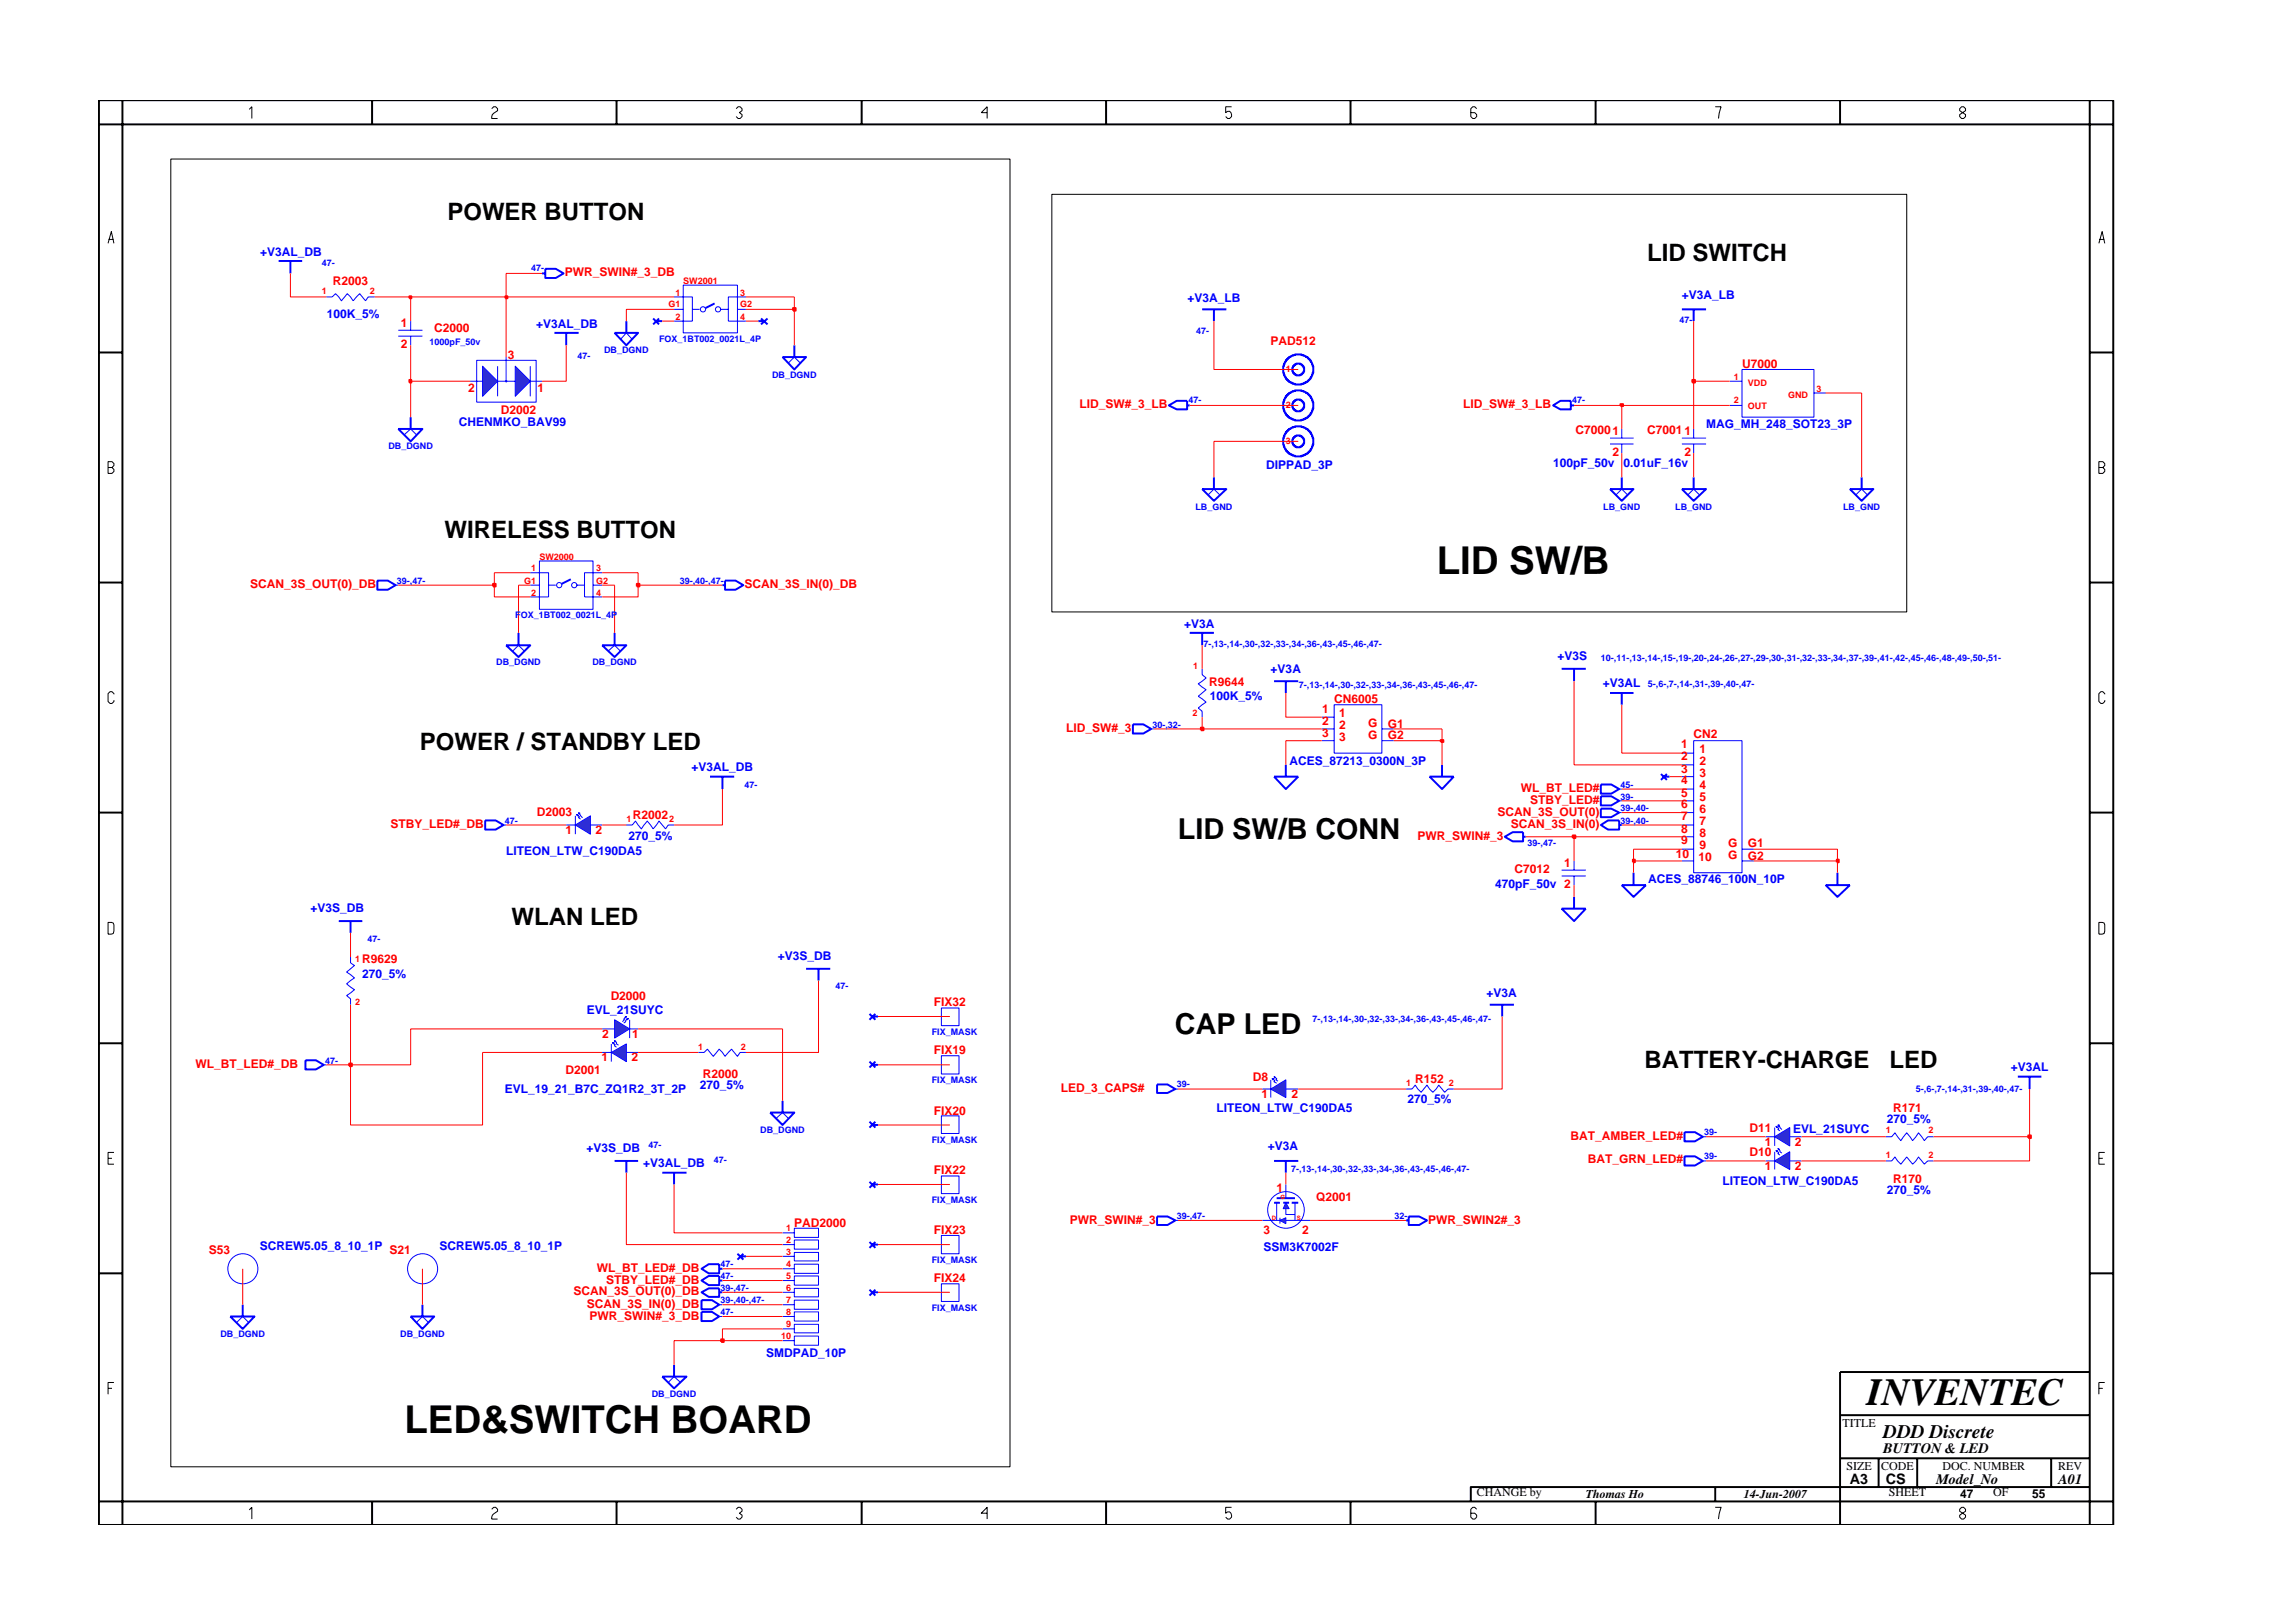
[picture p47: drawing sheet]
<svg xmlns="http://www.w3.org/2000/svg" width="297mm" height="210mm" viewBox="0 0 297 210" stroke-linecap="round" stroke-linejoin="round" font-family="sans-serif">
<defs><g id="words">
<g font-size="5">
<text x="186.1" y="74.3">LID SW/B</text>
<text x="52.4" y="185.7">LED&amp;SWITCH BOARD</text>
<text x="241.8" y="182">INVENTEC</text>
</g>
<g font-size="3.7">
<text x="152.6" y="108.7">LID SW/B CONN</text>
<text x="152.2" y="133.9">CAP LED</text>
</g>
<g font-size="3.1">
<text x="58" y="28.5">POWER BUTTON</text>
<text x="213.4" y="33.8">LID SWITCH</text>
<text x="57.6" y="69.8">WIRELESS BUTTON</text>
<text x="54.4" y="97.1">POWER / STANDBY LED</text>
<text x="66.3" y="119.9">WLAN LED</text>
<text x="213" y="138.3">BATTERY-CHARGE</text>
<text x="244.8" y="138.3">LED</text>
</g>
<text font-size="2.5" x="244" y="186.3">DDD Discrete</text>
<g font-size="1.9">
<text x="244" y="188.2">BUTTON &amp; LED</text>
<text x="239.6" y="192.2">A3</text>
<text x="244.3" y="192.3">CS</text>
<text x="250.8" y="192.2">Model_No</text>
<text x="266.6" y="192.2">A01</text>
</g>
<g font-size="1.6" fill="#00f">
<text x="33.7" y="33.2">+V3AL_DB</text>
<text x="42.3" y="41.2">100K_5%</text>
<text x="153.8" y="39.1">+V3A_LB</text>
<text x="217.9" y="38.7">+V3A_LB</text>
<text x="69.4" y="42.5">+V3AL_DB</text>
<text x="59.5" y="55.2">CHENMKO_BAV99</text>
<text x="221" y="55.4">MAG_MH_248_SOT23_3P</text>
<text x="164" y="60.8">DIPPAD_3P</text>
<text x="201.2" y="60.5">100pF_50v</text>
<text x="210.3" y="60.5">0.01uF_16v</text>
<text x="153.4" y="81.3">+V3A</text>
<text x="164.6" y="87.2">+V3A</text>
<text x="201.8" y="85.5">+V3S</text>
<text x="207.6" y="89">+V3AL</text>
<text x="156.7" y="90.7">100K_5%</text>
<text x="89.6" y="99.9">+V3AL_DB</text>
<text x="167" y="99.1">ACES_87213_0300N_3P</text>
<text x="65.6" y="110.8">LITEON_LTW_C190DA5</text>
<text x="81.4" y="108.8">270_5%</text>
<text x="40.2" y="118.1">+V3S_DB</text>
<text x="193.7" y="115.1">470pF_50v 2</text>
<text x="213.5" y="114.4">ACES_88746_100N_10P</text>
<text x="100.8" y="124.3">+V3S_DB</text>
<text x="46.9" y="126.7">270_5%</text>
<text x="76" y="131.3">EVL_21SUYC</text>
<text x="192.5" y="129.1">+V3A</text>
<text x="65.4" y="141.6">EVL_19_21_B7C_ZQ1R2_3T_2P</text>
<text x="90.7" y="141.1">270_5%</text>
<text x="182.3" y="142.9">270_5%</text>
<text x="260.5" y="138.7">+V3AL</text>
<text x="76" y="149.2">+V3S_DB</text>
<text x="157.6" y="144">LITEON_LTW_C190DA5</text>
<text x="164.2" y="149">+V3A</text>
<text x="232.3" y="146.8">EVL_21SUYC</text>
<text x="244.4" y="145.5">270_5%</text>
<text x="83.3" y="151.2">+V3AL_DB</text>
<text x="223.1" y="153.5">LITEON_LTW_C190DA5</text>
<text x="244.4" y="154.6">270_5%</text>
<text x="33.6" y="162">SCREW5.05_8_10_1P</text>
<text x="56.9" y="162">SCREW5.05_8_10_1P</text>
<text x="163.7" y="162.1">SSM3K7002F</text>
<text x="99.2" y="175.8">SMDPAD_10P</text>
</g>
<g font-size="1.6" fill="#f00">
<text x="73.2" y="35.7">PWR_SWIN#_3_DB</text>
<text x="43.1" y="36.9">R2003</text>
<text x="51.9" y="42.4">1</text>
<text x="51.9" y="45.1">2</text>
<text x="56.2" y="43">C2000</text>
<text x="65.8" y="46.5">3</text>
<text x="164.6" y="44.7">PAD512</text>
<text x="225.7" y="47.6">U7000</text>
<text x="60.6" y="50.7">2</text>
<text x="64.9" y="53.7">D2002</text>
<text x="69.6" y="50.7">1</text>
<text x="139.8" y="52.8">LID_SW#_3_LB</text>
<text x="189.5" y="52.8">LID_SW#_3_LB</text>
<text x="204.1" y="56.2">C70001</text>
<text x="208.9" y="59.1">2</text>
<text x="213.4" y="56.2">C70011</text>
<text x="218.2" y="59.1">2</text>
<text x="32.4" y="76.2">SCAN_3S_OUT(0)_DB</text>
<text x="96.5" y="76.2">SCAN_3S_IN(0)_DB</text>
<text x="156.7" y="88.8">R9644</text>
<text x="138.1" y="94.8">LID_SW#_3</text>
<text x="171.3" y="92.4">1</text>
<text x="171.3" y="94">2</text>
<text x="171.3" y="95.5">3</text>
<text x="172.8" y="91">CN6005</text>
<text x="173.5" y="92.9">1</text>
<text x="173.5" y="94.4">2</text>
<text x="173.5" y="96">3</text>
<text x="177.2" y="94.2">G</text>
<text x="177.2" y="95.8">G</text>
<text x="179.8" y="94.3">G1</text>
<text x="179.8" y="95.8">G2</text>
<text x="219.4" y="95.6">CN2</text>
<text x="217.8" y="98.5">2</text>
<text x="217.8" y="100.1">3</text>
<text x="217.8" y="101.6">4</text>
<text x="217.8" y="96.9">1</text>
<text x="220.1" y="99.1">2</text>
<text x="220.1" y="100.6">3</text>
<text x="220.1" y="97.6">1</text>
<text x="50.6" y="107.3">STBY_LED#_DB</text>
<text x="69.5" y="105.7">D2003</text>
<text x="82" y="106.1">R2002</text>
<text x="194" y="105.7">SCAN_3S_OUT(0)</text>
<text x="195.7" y="107.3">SCAN_3S_IN(0)</text>
<text x="197" y="102.6">WL_BT_LED#</text>
<text x="198.2" y="104.2">STBY_LED#</text>
<text x="217.8" y="103.2">5</text>
<text x="217.8" y="104.7">6</text>
<text x="217.8" y="106.3">7</text>
<text x="217.8" y="107.9">8</text>
<text x="220.1" y="102.2">4</text>
<text x="220.1" y="103.7">5</text>
<text x="220.1" y="105.3">6</text>
<text x="220.1" y="106.9">7</text>
<text x="73.2" y="108">1</text>
<text x="77.1" y="108">2</text>
<text x="183.6" y="108.8">PWR_SWIN#_3</text>
<text x="196.2" y="113.1">C7012</text>
<text x="202.6" y="112.3">1</text>
<text x="217.1" y="111.2">10</text>
<text x="217.8" y="109.4">9</text>
<text x="220" y="111.5">10</text>
<text x="220.1" y="110">9</text>
<text x="220.1" y="108.4">8</text>
<text x="223.9" y="111.3">G</text>
<text x="223.9" y="109.7">G</text>
<text x="226.4" y="111.4">G2</text>
<text x="226.4" y="109.8">G1</text>
<text x="46.9" y="124.7">R9629</text>
<text x="79.1" y="129.5">D2000</text>
<text x="121" y="130.3">FIX32</text>
<text x="77.9" y="137.5">1</text>
<text x="78" y="134.5">2</text>
<text x="81.8" y="137.5">2</text>
<text x="81.9" y="134.5">1</text>
<text x="121" y="136.6">FIX19</text>
<text x="25.3" y="138.4">WL_BT_LED#_DB</text>
<text x="73.3" y="139.2">D2001</text>
<text x="91" y="139.6">R2000</text>
<text x="137.4" y="141.5">LED_3_CAPS#</text>
<text x="162.3" y="140">D8</text>
<text x="163.4" y="142.2">1</text>
<text x="167.3" y="142.2">2</text>
<text x="183.3" y="140.2">R152</text>
<text x="121" y="144.4">FIX20</text>
<text x="203.5" y="147.7">BAT_AMBER_LED#</text>
<text x="226.6" y="146.6">D11</text>
<text x="226.6" y="149.8">D10</text>
<text x="228.6" y="148.4">1</text>
<text x="232.5" y="148.4">2</text>
<text x="245.2" y="144">R171</text>
<text x="121" y="152.1">FIX22</text>
<text x="165.4" y="154.5">1</text>
<text x="170.5" y="155.6">Q2001</text>
<text x="205.7" y="150.7">BAT_GRN_LED#</text>
<text x="228.6" y="151.6">1</text>
<text x="232.5" y="151.6">2</text>
<text x="245.2" y="153.2">R170</text>
<text x="102.9" y="158.9">PAD2000</text>
<text x="121" y="159.9">FIX23</text>
<text x="138.6" y="158.5">PWR_SWIN#_3</text>
<text x="163.7" y="159.9">3</text>
<text x="168.7" y="159.9">2</text>
<text x="185" y="158.5">PWR_SWIN2#_3</text>
<text x="27.1" y="162.4">S53</text>
<text x="50.4" y="162.4">S21</text>
<text x="74.3" y="167.8">SCAN_3S_OUT(0)_DB</text>
<text x="77.3" y="164.8">WL_BT_LED#_DB</text>
<text x="78.5" y="166.3">STBY_LED#_DB</text>
<text x="121" y="166.1">FIX24</text>
<text x="76" y="169.4">SCAN_3S_IN(0)_DB</text>
<text x="76.4" y="171">PWR_SWIN#_3_DB</text>
</g>
<g font-size="1.6">
<text x="238.7" y="184.8">TITLE</text>
<text x="239.2" y="190.4">SIZE</text>
<text x="243.7" y="190.4">CODE</text>
<text x="251.6" y="190.4">DOC. NUMBER</text>
<text x="266.6" y="190.4">REV</text>
<text x="191.3" y="193.9">CHANGE by</text>
<text x="205.4" y="194.1">Thomas Ho</text>
<text x="225.9" y="194.1">14-Jun-2007</text>
<text x="244.7" y="193.9">SHEET</text>
<text x="253.9" y="194.1">47</text>
<text x="258.2" y="193.9">OF</text>
<text x="263.3" y="194.1">55</text>
</g>
<g font-size="1.2" fill="#00f">
<text x="41.7" y="34.4">47-</text>
<text x="68.8" y="35.2">47-</text>
<text x="217.5" y="41.9">47-</text>
<text x="55.7" y="44.7">1000pF_50v</text>
<text x="74.8" y="46.5">47-</text>
<text x="78.3" y="45.8">DB_DGND</text>
<text x="85.4" y="44.3">FOX_1BT002_0021L_4P</text>
<text x="155" y="43.2">47-</text>
<text x="100" y="48.9">DB_DGND</text>
<text x="154" y="52.3">47-</text>
<text x="203.7" y="52.3">47-</text>
<text x="50.3" y="58.2">DB_DGND</text>
<text x="154.9" y="66">LB_GND</text>
<text x="207.7" y="66">LB_GND</text>
<text x="217" y="66">LB_GND</text>
<text x="238.8" y="66">LB_GND</text>
<text x="51.4" y="75.6">39-,47-</text>
<text x="88.1" y="75.6">39-,40-,47-</text>
<text x="66.7" y="80">FOX_1BT002_0021L_4P</text>
<text x="155.9" y="83.9">7-,13-,14-,30-,32-,33-,34-,36-,43-,45-,46-,47-</text>
<text x="64.3" y="86.2">DB_DGND</text>
<text x="76.7" y="86.2">DB_DGND</text>
<text x="168.3" y="89.1">7-,13-,14-,30-,32-,33-,34-,36-,43-,45-,46-,47-</text>
<text x="207.4" y="85.6">10-,11-,13-,14-,15-,19-,20-,24-,26-,27-,29-,30-,31-,32-,33-,34-,37-,39-,41-,42-,45-,46-,48-,49-,50-,51-</text>
<text x="213.5" y="89">5-,6-,7-,14-,31-,39-,40-,47-</text>
<text x="149.3" y="94.3">30-,32-</text>
<text x="65.4" y="106.7">47-</text>
<text x="96.5" y="102.1">47-</text>
<text x="209.9" y="106.7">39-,40-</text>
<text x="209.9" y="105.1">39-,40-</text>
<text x="209.9" y="102.1">45-</text>
<text x="209.9" y="103.6">39-</text>
<text x="197.9" y="109.6">39-,47-</text>
<text x="47.6" y="122">47-</text>
<text x="108.2" y="128.2">47-</text>
<text x="42.1" y="137.8">47-</text>
<text x="120.7" y="134.1">FIX_MASK</text>
<text x="170" y="132.4">7-,13-,14-,30-,32-,33-,34-,36-,43-,45-,46-,47-</text>
<text x="120.7" y="140.2">FIX_MASK</text>
<text x="152.4" y="140.8">39-</text>
<text x="248.2" y="141.5">5-,6-,7-,14-,31-,39-,40-,47-</text>
<text x="84" y="148.7">47-</text>
<text x="98.5" y="146.8">DB_DGND</text>
<text x="120.7" y="148">FIX_MASK</text>
<text x="220.8" y="147.1">39-</text>
<text x="92.5" y="150.7">47-</text>
<text x="120.7" y="155.8">FIX_MASK</text>
<text x="167.2" y="151.9">7-,13-,14-,30-,32-,33-,34-,36-,43-,45-,46-,47-</text>
<text x="220.8" y="150.1">39-</text>
<text x="152.4" y="157.9">39-,47-</text>
<text x="180.6" y="157.9">32-</text>
<text x="93.3" y="167.2">39-,47-</text>
<text x="93.3" y="164.2">47-</text>
<text x="93.3" y="165.7">47-</text>
<text x="120.7" y="163.6">FIX_MASK</text>
<text x="28.6" y="173.2">DB_DGND</text>
<text x="51.8" y="173.2">DB_DGND</text>
<text x="93.3" y="168.9">39-,40-,47-</text>
<text x="93.3" y="170.4">47-</text>
<text x="120.7" y="169.8">FIX_MASK</text>
<text x="84.4" y="181">DB_DGND</text>
</g>
<g font-size="1.2" fill="#f00">
<text x="41.7" y="38.1">1</text>
<text x="47.9" y="38.1">2</text>
<text x="86.6" y="39.8">G1</text>
<text x="87.5" y="38.3">1</text>
<text x="87.5" y="41.4">2</text>
<text x="88.5" y="36.8">SW2001</text>
<text x="95.9" y="39.8">G2</text>
<text x="95.9" y="38.3">3</text>
<text x="95.9" y="41.4">4</text>
<text x="166.6" y="48.2">1</text>
<text x="166.6" y="52.9">2</text>
<text x="224.6" y="52.3">2</text>
<text x="224.6" y="49.2">1</text>
<text x="226.4" y="53">OUT</text>
<text x="226.4" y="50">VDD</text>
<text x="231.6" y="51.5">GND</text>
<text x="235.3" y="50.7">3</text>
<text x="166.6" y="57.5">3</text>
<text x="67.9" y="75.6">G1</text>
<text x="68.8" y="74">1</text>
<text x="68.8" y="77.2">2</text>
<text x="69.9" y="72.5">SW2000</text>
<text x="77.2" y="75.6">G2</text>
<text x="77.2" y="74">3</text>
<text x="77.2" y="77.2">4</text>
<text x="154.6" y="86.7">1</text>
<text x="154.5" y="92.8">2</text>
<text x="81.1" y="106.5">1</text>
<text x="86.7" y="106.5">2</text>
<text x="46" y="124.6">1</text>
<text x="46" y="130.2">2</text>
<text x="90.5" y="136">1</text>
<text x="96" y="136">2</text>
<text x="182.1" y="140.7">1</text>
<text x="187.7" y="140.7">2</text>
<text x="244.3" y="146.8">1</text>
<text x="244.3" y="150">1</text>
<text x="249.8" y="150">2</text>
<text x="249.8" y="146.8">2</text>
<text x="101.8" y="159.5">1</text>
<text x="101.8" y="161.1">2</text>
<text x="101.8" y="162.6">3</text>
<text x="101.8" y="164.2">4</text>
<text x="101.8" y="165.7">5</text>
<text x="101.8" y="167.2">6</text>
<text x="101.2" y="173.5">10</text>
<text x="101.8" y="168.9">7</text>
<text x="101.8" y="170.4">8</text>
<text x="101.8" y="171.9">9</text>
</g>
<g font-size=".8" fill="#f00">
<text x="165.9" y="155.3">G</text>
<text x="164.7" y="158.1">D</text>
<text x="168" y="158.1">S</text>
</g>
</g></defs>
<g fill="none" stroke="#00f" stroke-width=".25">
<path d="M70.2 35.4h.4M70.6 34.8h1.4l1 .6-1 .6h-1.4zM71.8 43.1h3.2M73.3 43.1v1.6M79.6 43.1h3.1l-1.6 1.6zM81.1 41.6v1.5M84.6 41.3l.8 .7M85 41.6h.8M85.4 41.3l-.8 .7M48.9 75.2h1.3l1.1 .6-1.1 .6h-1.3zM186.8 99.1v1.5M62.9 106.3h1.3l1 .6-1 .6h-1.3z"/>
<path d="M185.2 100.6h3.1l-1.5 1.6zM236.5 114.7h3.1l-1.6 1.5zM238 113.1v1.6M112.6 131.3l.8 .8M113 131.7h.7M113.4 131.3l-.8 .8M149.9 157.6h1.3l1.1 .5-1.1 .6h-1.3zM165 150.4h3.2M166.6 150.4v1.5M85.8 178.3h3.1l-1.6 1.6zM87.3 176.8v1.5M90.9 167.4l.9-.5h1.4v1.1h-1.4z"/>
<path d="M93.2 167.4h.4"/>
</g>
<path d="M80.4 44l.7-.9 .8 .9M51.3 75.8h.3M65.2 106.9h.4M45.4 124v.7l.5 .4-1 .8 1 .8-1 .8 1 .7-1 .8 .5 .4v.8M152.3 158.1h.3M228.7 147.3h1.2M229.9 146.1v2.3M231.8 147.3h1.6M86.6 179.1l.7-.8 .9 .8" fill="none" stroke="#00f" stroke-width=".13"/>
<path d="M229.9 147.3l1.9-1.2v2.3z" fill="#3c3cc8"/>
<path d="M229.9 147.3l1.9-1.2v2.3z" fill="none" stroke="#00f" stroke-width=".13"/>
<path d="M230.1 145.9l.1 .1v.1z" fill="#3c3cc8"/>
<path d="M230.1 145.9l.1 .1v.1zM230.1 145.9l.3 .3-.1 .1 .3 .2" fill="none" stroke="#00f" stroke-width=".13"/>
<path d="M230.3 145.7h.2l-.1 .2z" fill="#3c3cc8"/>
<g fill="none" stroke="#00f" stroke-width=".13">
<path d="M42.3 38.5h.7l.5-.5 .7 1 .8-1 .7 1 .9-1 .8 1 .3-.5h.8M68.7 74.2h2.4v3.1h-2.4M68.7 75.8h1.2M69.9 72.7h6.9v6.2h-6.9zM71.1 75.8h.9M74.7 75.8h1M76.8 75.8h1.2M78 74.2h-2.3v3.1h2.3M182.1 141.1h.8l.4-.5 .8 .9 .8-.9 .7 .9 .8-.9 .7 .9 .5-.4h.7M228.7 150.4h1.2M229.9 149.2v2.3M230.3 145.7h.2l-.1 .2z"/>
<path d="M230.3 145.7l.5 .6M231.8 150.4h1.6M244.3 147.3h.8l.4-.5 .7 1 .8-1 .8 1 .7-1 .8 1 .4-.5h.8"/>
<circle cx="72.4" cy="75.8" r=".34"/>
<circle cx="74.4" cy="75.8" r=".34"/>
<circle cx="54.7" cy="164.4" r="1.95"/>
</g>
<path d="M73.9 75l-1.1 .6M112.6 145.3l.8 .8M112.6 153.1l.8 .8M113 145.7h.7M113 153.4h.7M113.4 145.3l-.8 .8M113.4 153.1l-.8 .8M182.1 158.1h.4M182.5 157.6h1.3l1.1 .5-1.1 .6h-1.3z" fill="none" stroke="#00f" stroke-width=".25"/>
<path d="M229.9 150.4l1.9-1.2v2.3z" fill="#3c3cc8"/>
<path d="M229.9 150.4l1.9-1.2v2.3z" fill="none" stroke="#00f" stroke-width=".13"/>
<path d="M230.1 149h.1v.2z" fill="#3c3cc8"/>
<path d="M230.1 149h.1v.2zM230.1 149l.3 .3-.1 .2 .3 .1" fill="none" stroke="#00f" stroke-width=".13"/>
<path d="M230.3 148.8l.2 .1-.1 .1z" fill="#3c3cc8"/>
<path d="M52.4 56.3l.8-.7 .8 .7M240.4 64.1l.8-.7 .7 .7M202.3 112.7h3.1M202.3 113.5h3.1M203.9 111.5v1.2M203.9 113.5v1.2M121.9 136.8h2.3v2.3h-2.3zM121.9 130.6h2.3v2.3h-2.3zM166.6 153.4v1.8M230.3 148.8l.2 .1-.1 .1zM230.3 148.8l.3 .2v.2l.2 .2" fill="none" stroke="#00f" stroke-width=".13"/>
<g fill="none" stroke="#00f" stroke-width=".25">
<path d="M36.1 33.8h3M37.6 33.8v1.6M51.6 55.6h3.1l-1.5 1.6zM53.2 54v1.6M239.6 63.4h3.1l-1.5 1.5zM241.2 61.8v1.6M92 100.6h3.1M93.6 100.6v1.6M202.3 117.7h3.1l-1.5 1.6zM203.9 116.2v1.5M104.4 125.5h3.2M106 125.5v1.5"/>
<path d="M261.4 139.5h3M262.9 139.5v1.6M165.4 155.2h2.4M90.9 165.9l.9-.6h1.4v1.2h-1.4zM93.2 165.9h.4M112.6 167.1l.8 .7M113 167.4h.7M113.4 167.1l-.8 .7"/>
</g>
<path d="M165.8 158.1l.8-.3v.7z" fill="#3c3cc8"/>
<path d="M165.8 158.1l.8-.3v.7zM165.8 157.8v.7" fill="none" stroke="#00f" stroke-width=".13"/>
<path d="M166.6 155.8l.4 .8h-.8z" fill="#3c3cc8"/>
<g fill="none" stroke="#00f" stroke-width=".13">
<path d="M78 133.3h1.6M81.6 133.3h1.1M81.6 132.1v2.4M163.5 158.1h2.3M165.4 155.8v2.3M166.6 155.8l.4 .8h-.8zM166.6 156.6v.7h1.2M166.6 158.1h3.1M167.8 155.8v2.3"/>
<circle cx="166.6" cy="156.7" r="2.37"/>
</g>
<path d="M165 155.8h.8M166.2 155.8h.8M167.3 155.8h.9" fill="none" stroke="#00f" stroke-width=".25"/>
<path d="M79.6 132.1l2 1.2-2 1.2z" fill="#3c3cc8"/>
<path d="M79.6 132.1l2 1.2-2 1.2z" fill="none" stroke="#00f" stroke-width=".13"/>
<path d="M81.1 132l.3-.1-.1 .2z" fill="#3c3cc8"/>
<path d="M81.1 132l.3-.1-.1 .2zM81.4 131.9l-.6 .6" fill="none" stroke="#00f" stroke-width=".13"/>
<path d="M81 131.8l.1-.1v.2z" fill="#3c3cc8"/>
<g fill="none" stroke="#00f" stroke-width=".13">
<path d="M156.5 64.1l.8-.7 .7 .7M209.3 64.1l.8-.7 .7 .7M218.6 64.1l.8-.7 .8 .7M78.8 84.4l.8-.8 .8 .8M155.7 86.6v.8l.5 .4-1 .8 1 .8-1 .8 1 .8-1 .7 .5 .4v.8M209.7 103.7h.4M41.9 138h.4M81 131.8l.1-.1v.2zM81.1 131.7l-.3 .3 .1 .1-.3 .3M101.4 159.7h1.5M102.9 159.1h3.1v1.2h-3.1zM121.9 152.3h2.3v2.3h-2.3z"/>
<path d="M220.6 150.4h.4M93.2 170.5h.4M101.4 170.5h1.5M101.4 161.2h1.5M101.4 162.8h1.5M101.4 164.4h1.5M101.4 165.9h1.5M101.4 167.4h1.5M101.4 169h1.5M101.4 172.2h1.5M101.4 173.7h1.5M102.9 160.6h3.1v1.2h-3.1z"/>
<path d="M102.9 162.2h3.1v1.2h-3.1zM102.9 163.8h3.1v1.2h-3.1zM102.9 165.3h3.1v1.2h-3.1zM102.9 166.9h3.1v1.1h-3.1zM102.9 168.4h3.1v1.2h-3.1zM102.9 170h3.1v1.1h-3.1zM102.9 171.6h3.1v1.1h-3.1zM102.9 173.1h3.1v1.2h-3.1zM121.9 166.3h2.3v2.3h-2.3z"/>
<circle cx="31.5" cy="164.4" r="1.95"/>
</g>
<g fill="none" stroke="#00f" stroke-width=".25">
<path d="M155.7 63.4h3.2l-1.6 1.5zM157.3 61.8v1.6M208.6 63.4h3l-1.5 1.5zM210.1 61.8v1.6M217.9 63.4h3.1l-1.6 1.5zM219.4 61.8v1.6M78 83.6h3.1l-1.5 1.5zM79.6 82v1.6M202.3 86.6h3.1M203.9 86.6v1.7M207.4 103.2h1.3l1 .5-1 .6h-1.3zM210.1 114.7h3.1l-1.6 1.5z"/>
<path d="M211.6 113.1v1.6M215.2 100.3l.7 .7M215.5 100.6h.8M215.9 100.3l-.7 .7M39.6 137.4h1.3l1 .6-1 .5h-1.3zM218.2 149.8h1.4l1 .6-1 .6h-1.4zM90.9 170h1.3l1 .5-1 .6h-1.3z"/>
</g>
<path d="M66.7 47.4l2 2-2 1.9z" fill="#3c3cc8"/>
<path d="M65.6 49.4h1.1M66.7 47.4l2 2-2 1.9zM68.7 47.4v3.9M68.7 49.4h1.5" fill="none" stroke="#00f" stroke-width=".13"/>
<path d="M62.5 47.4l2 2-2 1.9z" fill="#3c3cc8"/>
<path d="M60.9 49.4h1.6M61.8 46.7h7.7v5.4h-7.7zM62.5 47.4l2 2-2 1.9zM64.5 47.4v3.9M65.6 46.3v3.1h-1.1" fill="none" stroke="#00f" stroke-width=".13"/>
<circle cx="65.6" cy="49.4" r=".08" fill="#3c3cc8"/>
<g fill="none" stroke="#00f" stroke-width=".13">
<path d="M87.3 38.5h2.4v3.1h-2.4M88.5 36.9h7v6.2h-7zM96.6 38.5h-2.3v3.1h2.3M87.3 40.1h1.2M89.7 40.1h.9M93.3 40.1h1M95.5 40.1h1.1M217.9 99.1h1.5M217.9 97.6h1.5M219.4 96h6.3v17.1h-6.3zM209.7 105.3h.4M217.9 102.2h1.5"/>
<path d="M217.9 100.6h1.5M217.9 105.3h1.5M217.9 103.7h1.5M217.9 108.4h1.5M217.9 106.9h1.5M217.9 111.5h1.5M217.9 110h1.5M225.7 111.5h1.5M225.7 110h1.5M164.6 139.9v2.3M100.5 144.9l.9-.8 .7 .8M163.5 141.1h1.1"/>
<path d="M166.6 141.1h1.6M220.6 147.3h.4M121.9 160h2.3v2.4h-2.3z"/>
<circle cx="65.6" cy="49.4" r=".08"/>
<circle cx="91.1" cy="40.1" r=".34"/>
<circle cx="93" cy="40.1" r=".34"/>
</g>
<g fill="none" stroke="#00f" stroke-width=".25">
<path d="M92.6 39.3l-1.2 .6M201.2 52.5l.9-.6h1.4v1.1h-1.4zM203.5 52.5h.4M154.1 82h3.2M155.7 82v1.6M207.4 104.8h1.3l1 .5-1 .6h-1.3zM85.8 151.9h3.1M87.3 151.9v1.5M99.8 144.1h3.1l-1.5 1.6zM101.4 142.6v1.5M218.2 146.7h1.4l1 .6-1 .6h-1.4zM112.6 160.9l.8 .8"/>
<path d="M113 161.2h.7M113.4 160.9l-.8 .8"/>
</g>
<path d="M164.6 141.1l2-1.2v2.3z" fill="#3c3cc8"/>
<path d="M164.6 141.1l2-1.2v2.3z" fill="none" stroke="#00f" stroke-width=".13"/>
<path d="M164.8 139.7h.2l-.1 .2z" fill="#3c3cc8"/>
<path d="M164.8 139.7h.2l-.1 .2zM164.8 139.7l.3 .3-.1 .2 .4 .1" fill="none" stroke="#00f" stroke-width=".13"/>
<path d="M165 139.5l.2 .1h-.1z" fill="#3c3cc8"/>
<g fill="none" stroke="#00f" stroke-width=".13">
<path d="M51.6 42.8h3.1M51.6 43.5h3.1M53.2 41.6v1.2M53.2 43.5v1.2M102.1 47l.8-.7 .8 .7M66.4 84.4l.8-.8 .7 .8M78 136.3h1.2M79.2 135.2v2.3M81.1 136.3h1.6M165 139.5l.2 .1h-.1zM165 139.5l.4 .2-.1 .2 .3 .2M121.9 144.6h2.3v2.2h-2.3z"/>
<path d="M93.2 169h.4"/>
</g>
<path d="M101.4 46.3h3l-1.5 1.6zM102.9 44.7v1.6M65.6 83.6h3.1l-1.5 1.5zM67.2 82v1.6M79.6 150.4h3.1M81.1 150.4v1.5M90.9 164.4l.9-.6h1.4v1.2h-1.4zM90.9 168.4h1.3l1 .6-1 .6h-1.3zM93.2 164.4h.4" fill="none" stroke="#00f" stroke-width=".25"/>
<path d="M79.2 136.3l1.9-1.1v2.3z" fill="#3c3cc8"/>
<path d="M79.2 136.3l1.9-1.1v2.3z" fill="none" stroke="#00f" stroke-width=".13"/>
<path d="M79.4 135.1h.1l-.1 .1z" fill="#3c3cc8"/>
<path d="M79.4 135.1h.1l-.1 .1zM79.4 135.1l.3 .2-.1 .2 .3 .2" fill="none" stroke="#00f" stroke-width=".13"/>
<path d="M79.6 134.8l.2 .1-.2 .1z" fill="#3c3cc8"/>
<g fill="none" stroke="#00f" stroke-width=".13">
<path d="M171.2 94.4h1.6M171.2 92.9h1.6M171.2 96h1.6M172.8 91.3h6.2v6.3h-6.2zM179 94.4h1.5M179 96h1.5M73.3 106.9h1.2M74.5 105.7v2.4M76.5 106.9h1.5M81.1 106.9h.8l.4-.5 .8 1 .7-1 .8 1 .8-1 .8 1 .4-.5h.7M79.6 134.8l.2 .1-.2 .1zM79.6 134.8l.3 .3v.1l.2 .2"/>
<path d="M244.3 150.4h.8l.4-.5 .7 .9 .8-.9 .8 .9 .7-.9 .8 .9 .4-.4h.8"/>
</g>
<path d="M208.6 89.8h3M210.1 89.8v1.5" fill="none" stroke="#00f" stroke-width=".25"/>
<path d="M74.5 106.9l2-1.2v2.4z" fill="#3c3cc8"/>
<path d="M74.5 106.9l2-1.2v2.4z" fill="none" stroke="#00f" stroke-width=".13"/>
<path d="M74.7 105.5l.2 .1-.1 .1z" fill="#3c3cc8"/>
<path d="M74.7 105.5l.2 .1-.1 .1zM74.7 105.5l.3 .3v.1l.2 .2" fill="none" stroke="#00f" stroke-width=".13"/>
<path d="M75 105.3l.1 .1h-.1z" fill="#3c3cc8"/>
<g fill="none" stroke="#00f" stroke-width=".13">
<path d="M208.6 56.8h3M208.6 57.5h3M210.1 55.6v1.2M210.1 57.5v1.2M217.9 56.8h3.1M217.9 57.5h3.1M219.4 55.6v1.2M219.4 57.5v1.2M224.1 49.4h1.6M224.1 52.5h1.6M225.7 47.9h9.3v6.1h-9.3zM235 50.9h1.5"/>
<path d="M149.1 94.4h.4M75 105.3l.1 .1h-.1zM75 105.4l.5 .5M209.7 102.2h.4M90.5 136.3h.7l.4-.4 .8 .9 .8-.9 .7 .9 .9-.9 .7 .9 .4-.5h.7M152.3 141.1h.3M30.7 171.3l.7-.8 .8 .8M54 171.3l.7-.8 .8 .8"/>
</g>
<g fill="none" stroke="#00f" stroke-width=".25">
<path d="M98.2 41.6h.8M98.6 41.3l.8 .7M99.4 41.3l-.8 .7M151.4 52.5l1-.6h1.4v1.1h-1.4zM153.8 52.5h.3M155.7 40.1h3.2M157.3 40.1v1.5M166.6 51.3l.6-.5a2.16 2.16 0 0 1 2 0l.6 .5v.2l.2 .2v.1v.3h.1v.8h-.1v.3v.2l-.3 .4-.3 .3-.4 .1-.1 .2h-.3v.1h-.8v-.1h-.3l-.2-.2-.3-.1-.4-.4-.2-.5h-.1v-.3h-.1v-.8h.1v-.3h.1v-.1l.2-.2zM166.7 46.6l.3-.3h.2v-.1a2.16 2.16 0 0 1 2 0l.6 .5v.1h.1l.1 .4v.2h.1v.9h-.1v.2l-.1 .4h-.1v.2l-.4 .4h-.2v.1h-.2l-.1 .1h-.3v.1h-.8v-.1h-.3l-.2-.1h-.1v-.1h-.2l-.4-.4v-.2l-.2-.2v-.2h-.1v-.2h-.1v-.9h.1v-.2h.1v-.2zM167 55.6h.2v-.1a2.16 2.16 0 0 1 2 0l.6 .5v.2l.2 .1v.2v.3h.1v.8h-.1v.3l-.1 .3h-.1v.2l-.4 .4-.4 .1-.1 .1h-.3v.1h-.8v-.1h-.3l-.2-.1-.3-.1-.4-.4v-.2l-.2-.2v-.1h-.1v-.3h-.1v-.8h.1v-.3h.1v-.2l.2-.1v-.2zM167.5 47.4l.3-.1a.61 .61 0 0 1 .8 0 .68 .68 0 0 1 0 1.2l-.2 .1-.6-.1-.3-.2v-.2h-.1zM167.5 52.1l.3-.2a.61 .61 0 0 1 .8 0 .68 .68 0 0 1 0 1.2l-.2 .2-.6-.1-.3-.3v-.1h-.1z"/>
<path d="M167.5 56.8l.3-.2a.61 .61 0 0 1 .8 0 .68 .68 0 0 1 0 1.2l-.2 .1h-.6l-.3-.3v-.2h-.1zM217.9 40.1h3.1M219.4 40.1v1.5M93.6 75.8h.3M93.9 75.2h1.4l1 .6-1 .6h-1.4zM146.8 93.8h1.3l1 .6-1 .6h-1.3zM165 88.3h3.2M166.6 88.3v1.5M166.6 99.1v1.5M43.9 119.3h3M45.4 119.3v1.5M165 100.6h3.2l-1.6 1.6z"/>
<path d="M194.9 108.4l1-.6h1.4v1.2h-1.4zM197.3 108.4h.3M207.4 106.9l.9-.6h1.4v1.2h-1.4zM207.4 101.6h1.3l1 .6-1 .6h-1.3zM209.7 106.9h.4M112.6 137.5l.8 .8M113 138h.7M113.4 137.5l-.8 .8M193 130.2h3.1M194.6 130.2v1.5M149.9 140.5h1.3l1.1 .6-1.1 .5h-1.3zM29.8 170.5h3.2l-1.6 1.7z"/>
<path d="M31.4 169v1.5M53.2 170.5h3l-1.5 1.7zM54.7 169v1.5M95.5 162.4l.8 .8M95.9 162.8h.7M96.3 162.4l-.8 .8"/>
</g>
<path d="M93.6 173.7h-6.3v3.1" fill="none" stroke="#f00" stroke-width=".13"/>
<path d="M93.4 173.5h.4v.3h-.4z" fill="#8e2323"/>
<path d="M93.4 173.5h.4v.3h-.4z" fill="none" stroke="#f00" stroke-width=".25"/>
<g fill="none" stroke="#f00" stroke-width=".13">
<path d="M81.1 151.9v9.3h20.3M87.3 153.4v6.3h14.1M113.7 153.4h9.3M152.6 158.1h10.9M166.6 151.9v1.5M169.7 158.1h12.4M221 150.4h7.7M221 147.3h7.7M233.4 150.4h10.9M233.4 147.3h10.9M250.5 147.3h12.4v3.1h-12.4M31.4 164.4v4.6"/>
<path d="M54.7 164.4v4.6M93.6 170.5h7.8M93.6 169h7.8M93.6 167.4h7.8M93.6 165.9h7.8M93.6 164.4h7.8M96.6 162.8h4.8M101.4 172.2h-7.8v1.5h7.8M113.7 167.4h9.3M113.7 161.2h9.3"/>
</g>
<path d="M262.7 147.1h.4v.3h-.4z" fill="#8e2323"/>
<path d="M262.7 147.1h.4v.3h-.4z" fill="none" stroke="#f00" stroke-width=".25"/>
<path d="M62.5 136.3v9.4h-17.1v-7.7h-3.1M101.4 133.3v9.3M194.6 131.7v9.4h-6.3M113.7 145.7h9.3M152.6 141.1h10.9M168.2 141.1h13.9M262.9 141.1v6.2" fill="none" stroke="#f00" stroke-width=".13"/>
<path d="M45.2 137.8h.4v.3h-.4z" fill="#8e2323"/>
<path d="M45.2 137.8h.4v.3h-.4z" fill="none" stroke="#f00" stroke-width=".25"/>
<path d="M203.9 108.4v3.1M203.9 114.7v1.5M211.6 111.5v1.6M238 111.5v1.6M45.4 130.2v7.8h7.8v-4.7h24.8M45.4 120.8v3.2M62.5 136.3h15.5M82.7 136.3h7.8M82.7 133.3h18.7M106 127v9.3h-9.4M113.7 138h9.3M113.7 131.7h9.3" fill="none" stroke="#f00" stroke-width=".13"/>
<path d="M211.5 111.4h.3v.3h-.3z" fill="#8e2323"/>
<path d="M211.5 111.4h.3v.3h-.3z" fill="none" stroke="#f00" stroke-width=".25"/>
<path d="M211.6 110v1.5h6.3M227.2 111.5h10.8" fill="none" stroke="#f00" stroke-width=".13"/>
<path d="M237.9 111.4h.3v.3h-.3z" fill="#8e2323"/>
<path d="M237.9 111.4h.3v.3h-.3z" fill="none" stroke="#f00" stroke-width=".25"/>
<path d="M197.6 108.4h6.3M211.6 110h6.3M227.2 110h10.8v1.5" fill="none" stroke="#f00" stroke-width=".13"/>
<path d="M203.7 108.2h.4v.4h-.4z" fill="#8e2323"/>
<path d="M203.7 108.2h.4v.4h-.4z" fill="none" stroke="#f00" stroke-width=".25"/>
<g fill="none" stroke="#f00" stroke-width=".13">
<path d="M171.2 96h-4.6v3.1M180.5 96h6.3v3.1M203.9 88.3v10.8h14M210.1 91.3v6.3h7.8M65.6 106.9h7.7M78 106.9h3.1M93.6 102.2v4.7h-6.3M203.9 108.4h14M210.1 106.9h7.8M210.1 105.3h7.8M210.1 103.7h7.8M210.1 102.2h7.8"/>
<path d="M216.3 100.6h1.6"/>
</g>
<path d="M186.6 95.9h.4v.2h-.4z" fill="#8e2323"/>
<path d="M186.6 95.9h.4v.2h-.4z" fill="none" stroke="#f00" stroke-width=".25"/>
<path d="M149.5 94.4h6.2M186.8 94.4v1.6" fill="none" stroke="#f00" stroke-width=".13"/>
<path d="M155.6 94.3h.3v.3h-.3z" fill="#8e2323"/>
<path d="M155.6 94.3h.3v.3h-.3z" fill="none" stroke="#f00" stroke-width=".25"/>
<path d="M51.6 75.8h12.4v1.5h4.7M67.2 75.8v6.2M79.6 75.8v6.2M82.7 75.8v1.5h-4.7M155.7 92.9v1.5h15.5M155.7 83.6v3M166.6 89.8v3.1h4.6M180.5 94.4h6.3" fill="none" stroke="#f00" stroke-width=".13"/>
<path d="M63.9 75.6h.3v.4h-.3z" fill="#8e2323"/>
<path d="M63.9 75.6h.3v.4h-.3z" fill="none" stroke="#f00" stroke-width=".25"/>
<path d="M64 74.2v1.6M67.2 75.8h1.5M78 75.8h1.6" fill="none" stroke="#f00" stroke-width=".13"/>
<path d="M82.5 75.6h.3v.4h-.3z" fill="#8e2323"/>
<path d="M82.5 75.6h.3v.4h-.3z" fill="none" stroke="#f00" stroke-width=".25"/>
<path d="M53.2 49.4v4.6M154.1 52.5h14.1M168.2 57.2h-10.9v4.6M203.9 52.5h6.2v3.1M210.1 58.7v3.1M219.4 49.4v6.2M219.4 58.7v3.1M241.2 50.9v10.9M64 74.2h4.7M78 74.2h4.7v1.6h10.9" fill="none" stroke="#f00" stroke-width=".13"/>
<path d="M209.9 52.4h.4v.2h-.4z" fill="#8e2323"/>
<path d="M209.9 52.4h.4v.2h-.4z" fill="none" stroke="#f00" stroke-width=".25"/>
<path d="M210.1 52.5h14M236.5 50.9h4.7" fill="none" stroke="#f00" stroke-width=".13"/>
<path d="M53 49.2h.3v.4h-.3z" fill="#8e2323"/>
<path d="M53 49.2h.3v.4h-.3z" fill="none" stroke="#f00" stroke-width=".25"/>
<path d="M53.2 44.7v4.7h7.7M73.3 44.7v4.7h-3.1" fill="none" stroke="#f00" stroke-width=".13"/>
<path d="M219.2 49.2h.4v.4h-.4z" fill="#8e2323"/>
<path d="M219.2 49.2h.4v.4h-.4z" fill="none" stroke="#f00" stroke-width=".25"/>
<path d="M53.2 38.5v3.1M65.6 38.5v7.8M85.8 41.6h1.5M87.3 40.1h-6.2v1.5M96.6 40.1h6.3v4.6M96.6 41.6h1.6M157.3 41.6v6.3h10.9M219.4 41.6v7.8h4.7" fill="none" stroke="#f00" stroke-width=".13"/>
<path d="M102.7 39.9h.4v.3h-.4z" fill="#8e2323"/>
<path d="M102.7 39.9h.4v.3h-.4z" fill="none" stroke="#f00" stroke-width=".25"/>
<path d="M37.6 35.4v3.1h4.7M48.5 38.5h4.7M102.9 38.5v1.6" fill="none" stroke="#f00" stroke-width=".13"/>
<path d="M53 38.4h.3v.2h-.3z" fill="#8e2323"/>
<path d="M53 38.4h.3v.2h-.3z" fill="none" stroke="#f00" stroke-width=".25"/>
<path d="M53.2 38.5h12.4" fill="none" stroke="#f00" stroke-width=".13"/>
<path d="M65.5 38.4h.2v.2h-.2z" fill="#8e2323"/>
<path d="M65.5 38.4h.2v.2h-.2z" fill="none" stroke="#f00" stroke-width=".25"/>
<path d="M70.2 35.4h-4.6v3.1h21.7M96.6 38.5h6.3" fill="none" stroke="#f00" stroke-width=".13"/>
<g fill="none" stroke="#000" stroke-width=".25">
<path d="M12.8 13h261v184.6h-261zM12.8 16.1h261M15.9 13v184.6M48.2 13v3.1M79.9 13v3.1M111.6 13v3.1M143.3 13v3.1M174.9 13v3.1M206.7 13v3.1M238.4 13v3.1M270.7 13v184.6M12.8 45.7h3.1"/>
<path d="M270.7 45.7h3.1M12.8 75.5h3.1M270.7 75.5h3.1M12.8 105.3h3.1M270.7 105.3h3.1M12.8 135.2h3.1M270.7 135.2h3.1M12.8 165h3.1M270.7 165h3.1M270.7 177.7h-32.3v19.9M12.8 194.5h261M48.2 194.5v3.1"/>
<path d="M79.9 194.5v3.1M111.6 194.5v3.1M143.3 194.5v3.1M174.9 194.5v3.1M206.7 194.5v3.1M222.2 192.6v1.9M238.4 183.3h32.3M238.4 188.9h32.3M243.4 188.9v3.7M248.4 188.9v3.7M265.7 188.9v3.7M270.7 192.6h-80.2v1.9"/>
</g>
<g fill="none" stroke="#000" stroke-width=".13">
<path d="M32.3 14.2l.3-.4v1.6M63.7 14.1l.3-.3h.2l.3 .3v.2l-.5 .4-.3 .4v.3h.8M95.4 14.1l.2-.3h.3l.2 .3v.2l-.3 .3 .3 .2v.3l-.2 .3h-.3l-.2-.3M127.9 14.6h-.8l.8-.8v1.6M159.5 13.8h-.7v.8l.2-.2a.5 .5 0 0 1 .5 .7l-.2 .3h-.3l-.2-.3M191.3 14.1l-.3-.3h-.2l-.3 .3v1l.3 .3h.2l.3-.3v-.3l-.3-.2h-.5M222.2 13.8h.8l-.4 1.6M253.9 14.1l.2-.3h.3l.2 .3v.2l-.7 .5v.3l.2 .3h.3l.2-.3v-.3l-.7-.5zM14 31.5l.4-1.5 .4 1.5M14.1 31h.6M22.1 20.6h108.7v169.4h-108.7zM136.3 25.2h110.7v54.1h-110.7z"/>
<path d="M271.9 31.5l.4-1.5 .4 1.5M272 31h.6M14 59.8h.5l.3 .3v.2l-.3 .3 .3 .2v.3l-.3 .2h-.5zM14 60.6h.5M271.9 60.6h.5l.3-.3v-.2l-.3-.3h-.5v1.5h.5l.3-.2v-.3l-.3-.2M14.8 89.9l-.3-.3h-.2l-.3 .3v1l.3 .2h.2l.3-.2v-.2M272.7 89.9l-.3-.3h-.3l-.2 .3v1l.2 .2h.3l.3-.2v-.2M14 119.5l.7 .1 .1 .2-.1 1.1-.7 .1zM271.9 119.5l.7 .1 .1 .2-.1 1.1-.7 .1zM14 150.1h.5M14.8 149.3h-.8v1.5h.8M271.9 150.1h.5"/>
<path d="M272.7 149.3h-.8v1.5h.8M14 179.9h.5M14.8 179.1h-.8v1.5M271.9 179.9h.5M272.7 179.1h-.8v1.5M32.3 195.6l.3-.3v1.5M63.7 195.5l.3-.2h.2l.3 .2v.3l-.7 .5-.1 .2v.3h.8M95.4 195.5l.2-.2h.3l.2 .2v.3l-.3 .2 .3 .3v.2l-.2 .3h-.3l-.2-.3M127.9 196h-.8l.8-.7v1.5M159.5 195.3h-.7v.7l.2-.1a.5 .5 0 0 1 .5 .6l-.2 .3h-.3l-.2-.3M191.3 195.5l-.3-.2h-.2l-.3 .2v1l.3 .3h.2l.3-.3v-.2l-.3-.3h-.5M222.2 195.3h.8l-.4 1.5"/>
<path d="M254.1 195.3l-.2 .2v.3l.7 .5v.2l-.2 .3h-.3l-.2-.3v-.2l.7-.5v-.3l-.2-.2z"/>
</g>
<use href="#words"/>
</svg>
